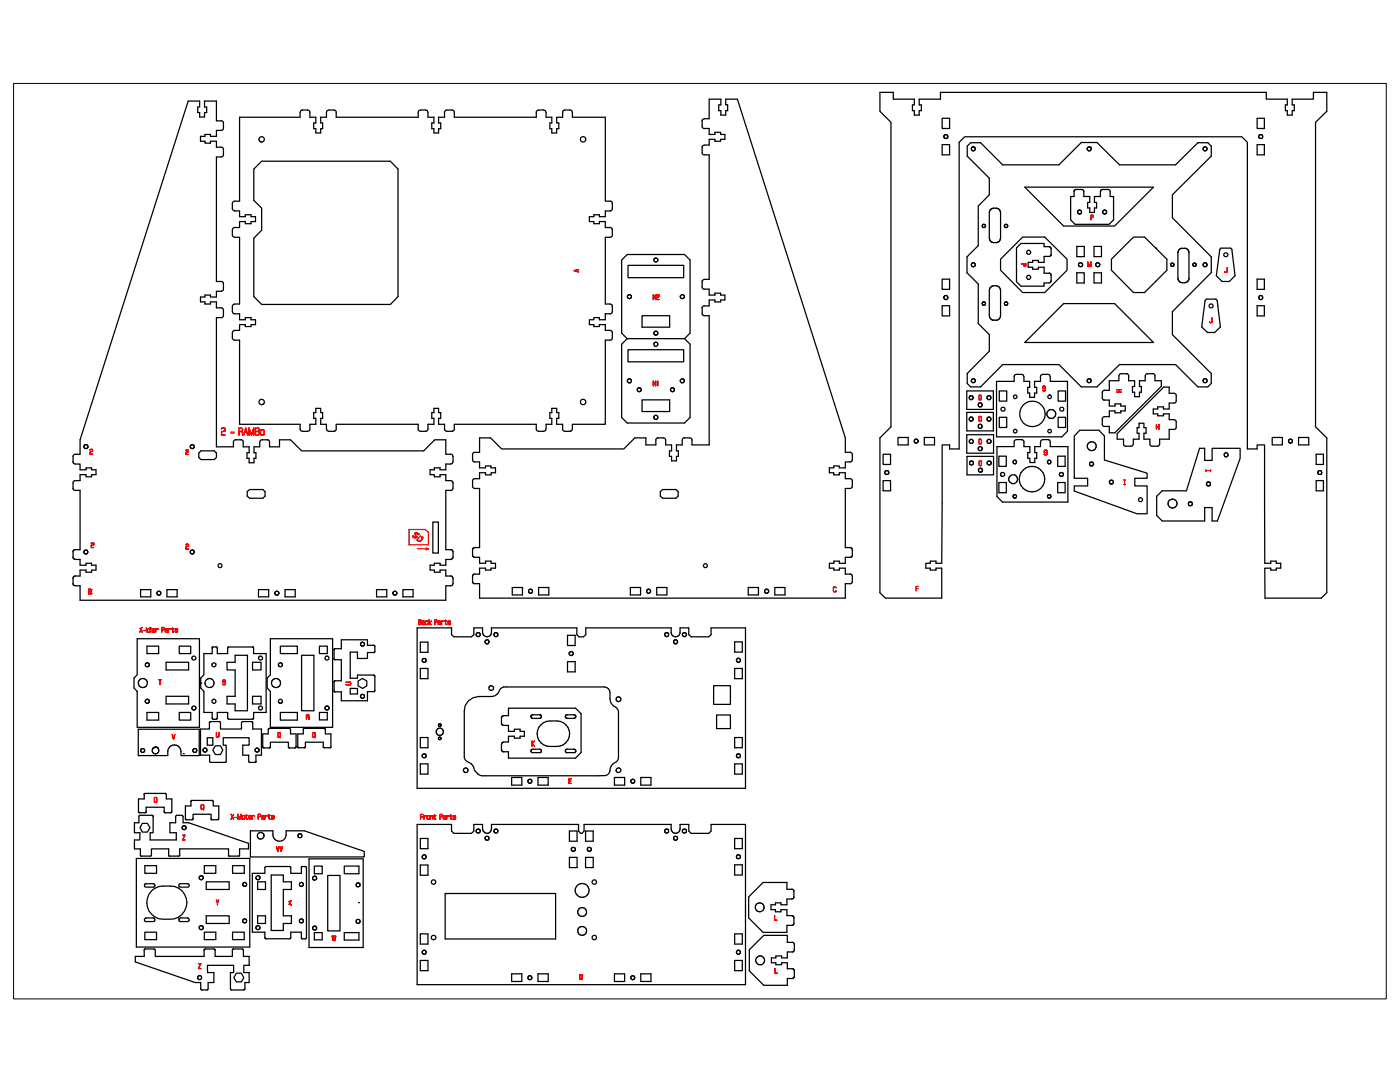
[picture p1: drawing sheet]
<svg xmlns="http://www.w3.org/2000/svg" width="279mm" height="216mm" viewBox="0 0 279 216" stroke-linecap="round" stroke-linejoin="round" font-family="sans-serif">
<!-- layer: 0 -->
<g fill="none" stroke="#000" stroke-width=".25">
<path d="M141.4 19.8h2.3v1.1h-.4v1.1h.4v.9h1v-.9h.3v-1.1h-.3v-1.1h2.3l21.5 67.4v2.9h1.1l.3 .3-.1 1.4-.2 .2h-1.1v1.2h-1.2v-.4h-1.1v.4h-.9v1h.9v.4h1.1v-.4h1.2v1.2h1.1l.3 .3-.1 1.4-.3 .2h-1v11.8h1l.3 .2 .1 1.4-.3 .3h-1.1v1.2h-1.2v-.4h-1.1v.4h-.9v1h.9v.4h1.1v-.4h1.2v1.2h1.1l.3 .3-.1 1.4-.2 .2h-1.1v2.9h-72.9v-2.9h-1.1l-.3-.2v-1.5l.3-.2h1.1v-1.2h1.2v.4h1.1v-.4h.9v-1h-.9v-.4h-1.1v.4h-1.2v-1.2h-1.1l-.3-.3v-1.4l.4-.2h1v-11.8h-1l-.4-.2v-1.4l.3-.3h1.1v-1.2h1.2v.4h1.1v-.4h.9v-1h-.9v-.4h-1.1v.4h-1.2v-1.2h-1.1l-.3-.3v-1.4l.3-.2h1.1v-2.9h2.2l2.2 2.2h24.3l2.2-2.2h2.2v1.4h2v-1.1l.2-.2 1.4-.1 .4 .3v1.1h1.2v1.2h-.5v1.1h.5v.9h.9v-.9h.4v-1.1h-.4v-1.2h1.2v-.9l.2-.4h1.5l.2 .2v1.1h3.5v-25.7l-1.3-.1-.1-.2v-1.4l.3-.3h1.1v-1.1h1.1v.3h1.1v-.3h.9v-1h-.9v-.4h-1.1v.4h-1.1v-1.2h-1.1l-.3-.3v-1.4l.4-.2h1v-24.9h-1.1l-.3-.2v-1.4l.4-.3h1v-1.1h1.1v.3h1.1v-.3h.9v-1h-.9v-.4h-1.1v.4h-1.1v-1.2h-1.1l-.3-.2v-1.5l.4-.2h1zM175.4 18.4h2.7v1.4h4.1v1.1h-.3v1.1h.3v.9h1v-.9h.4v-1.1h-.4v-1.1h4.3v-1.4h64.9v1.4h4.2v1.1h-.4v1.1h.4v.9h1v-.9h.4v-1.1h-.4v-1.1h4.2v-1.4h2.7v3.8l-2.3 2.2v60.6l2.3 2.2v30.9l-1.1 1.1h-11.3v-6h1.2v.4h1.1v-.4h.9v-1h-.9v-.4h-1.1v.4h-1.2v-23.6h-1.5v.8h-2v-61.1l-1.1-1.1h-55.2l-1.1 1.1v61.1h-1.9v-.8h-1.5l-.1 23.6h-1.1v-.4h-1.2v.4h-.9v1h.9v.4h1.2v-.4h1.1v6h-11.2l-1.1-1.1v-30.9l2.2-2.2v-60.6l-2.2-2.2zM37.5 20.1h2.3v1.2h-.4v1.1h.4v.9h1v-.9h.4v-1.1h-.4v-1.2h2.3v4h1.1l.3 .3v1.4l-.3 .2h-1.1v1.2h-1.1v-.4h-1.1v.4h-.9v.9h.9v.4h1.1v-.4h1.1v1.2h1.1l.3 .4v1.2l-.1 .2-1.3 .2v24.8h1.1l.3 .2v1.4l-.4 .3h-1v1.2h-1.1v-.4h-1.1v.4h-.9v.9h.9v.5h1.1v-.5h1.1v1.2h1.1l.3 .4v1.4l-.3 .2h-1.1v25.7h3.4v-1l.2-.3h1.6l.2 .3v1h1.2v1.2h-.5v1.1h.5v.9h.9v-.9h.4v-1.1h-.4v-1.2h1.2v-1l.3-.4 1.4 .1 .2 .3v1h2v-1.4h2.2l2.2 2.2h24.4l2.2-2.2h2.2v2.9h1.1l.2 .1 .1 .3-.1 1.4-1.3 .1v1.2h-1.2v-.4h-1.1v.4h-.9v1h.9v.4h1.1v-.4h1.2v1.1h1.1l.3 .5-.1 1.4-.2 .1h-1.1v11.8h1.1l.2 .1 .1 1.4-.1 .3-.4 .1h-.9v1.2h-1.2v-.4h-1.1v.4h-.9v1h.9v.4h1.1v-.4h1.2v1.2h1.1l.2 .2 .1 1.2-.1 .4-1.3 .1v2.9h-72.9v-2.9h-1l-.4-.2v-1.5l.3-.2h1.1v-1.2h1.1v.4h1.1v-.4h.9v-1h-.9v-.4h-1.1v.4h-1.1v-1.2h-1l-.4-.3v-1.4l.3-.2h1.1v-11.8h-1.1l-.3-.2v-1.4l.3-.4h1.1v-1.1h1.1v.4h1.1v-.4h.9v-1h-.9v-.4h-1.1v.4h-1.1v-1.2h-1l-.4-.2v-1.4l.3-.3h1.1v-2.9zM47.8 23.4h12l.1-1.4 1.4-.1 .5 .4v1.1h1.1v1.1h-.4v1.1h.4v.9h1v-.9h.4v-1.1h-.4v-1.1h1.2v-1l.1-.4 .3-.1 1.4 .1 .1 .3v1.1h16.4v-1.1l.1-.3 1.3-.1 .4 .1 .1 .4v1h1.2v1.1h-.4v1.1h.4v.9h.9v-.9h.4v-1.1h-.4v-1.1h1.2v-1.1l.5-.4 1.3 .1 .2 .3v1.1h16.3v-1.1l.1-.3 1.4-.1 .3 .1 .1 .4v1h1.2v1.1h-.4v1.1h.4v.9h1v-.9h.4v-1.1h-.4v-1.1h1.1v-1.1l.5-.4 1.4 .1 .1 1.4h6.5v16.7h1.1l.3 .2v1.4l-.4 .3h-1v1.2h-1.1v-.4h-1.1v.4h-.9v.9h.9v.5h1.1v-.5h1.1v1.2h1.1l.3 .4v1.4l-.3 .2h-1.1v13.3h1l.4 .2v1.4l-.3 .3h-1.1v1.2h-1.1v-.4h-1.1v.4h-.9v1h.9v.4h1.1v-.4h1.1v1.1h1l.4 .4v1.3l-.3 .3h-1.1v16.7h-6.5l-.1 1.3-1.4 .1-.5-.3v-1.1h-1.1v-1.2h.4v-1.1h-.4v-.8h-1v.8h-.4v1.1h.4v1.2h-1.2v1l-.1 .3-.3 .1-1.4-.1-.1-.2v-1.1h-16.3v1.1l-.2 .2-1.3 .1-.5-.3v-1.1h-1.2v-1.2h.4v-1.1h-.4v-.8h-.9v.8h-.4v1.1h.4v1.2h-1.2v1.1l-.1 .2-.4 .1-1.3-.1-.1-.2v-1.1h-16.4v1.1l-.1 .2-1.4 .1-.3-.1-.1-.2v-1.1h-1.2v-1.2h.4v-1.1h-.4v-.8h-1v.8h-.4v1.1h.4v1.2h-1.1v1.1l-.5 .3-1.4-.1-.1-1.3h-12v-16.7h-1.1l-.3-.3-.1-1.2 .2-.4 .3-.1h1v-1.1h1.1v.4h1.1v-.4h.9v-1h-.9v-.4h-1.1v.4h-1.1v-1.2h-1.1l-.4-.4 .1-1.3 .4-.2h1v-13.3h-1.1l-.3-.2-.1-1.4 .4-.4h1.1v-1.2h1.1v.5h1.1v-.5h.9v-.9h-.9v-.4h-1.1v.4h-1.1v-1.2h-1l-.3-.1-.2-.3 .1-1.3 .3-.2h1.1zM50.6 33.7l1.6-1.6h25.6l1.5 1.6v25.4l-1.5 1.5h-25.6l-1.6-1.5v-11.7l1.6-1.5v-4.4l-1.6-1.6zM187.8 23.6h1.5v2h-1.5zM187.8 28.8h1.5v2h-1.5zM192.8 29.1l.7-.7h2l4.4 4.4h11.2l4.4-4.4h3.2l4.4 4.4h11.2l4.5-4.4h1.9l.7 .7v2l-7.7 7.7v4.6l7.7 7.8v3.1l-7.7 7.8v4.6l7.7 7.7v2l-.7 .7h-1.9l-4.5-4.5h-11.2l-4.4 4.5h-3.2l-4.4-4.5h-11.2l-4.4 4.5h-2l-.7-.7v-2l4.4-4.4v-3.3l-2.2-2.2v-7.9l-2.3-2.3v-3.1l2.3-2.3v-7.9l2.2-2.2v-3.3l-4.4-4.4zM193.9 29.3h.1M204.3 37.3h25.6l-7.7 7.7h-10.2zM214.1 38l.3-.3 1.4 .1 .2 .3v1h1.2v1.2h-.4v1.1h.4v.9h.9v-.9h.5v-1.1h-.5v-1.2h1.2v-.9l.2-.4h1.6l.2 .3v1h.7v4.7l-.9 .9h-6.8l-.9-.9v-4.7h.7zM217.3 29.3h.1"/>
<path d="M250.6 23.6h1.4v2h-1.4zM250.6 28.8h1.4v2h-1.4zM125.2 52.9h11.1v2.4h-11.1zM187.8 55.6h1.5v2h-1.5zM195.9 44.7a.34 .34 0 0 1 .5 .2 .34 .34 0 0 1-.3 .5 .34 .34 0 0 1-.4-.4zM197.3 57.4a1.41 1.41 0 0 1 1.6-.4l.4 .4 .1 .4v5.1l-.2 .6-.4 .3-1.1-.1-.5-.6v-5.3zM197.3 41.9a1.29 1.29 0 0 1 1.9-.1l.2 .6v5.2a.87 .87 0 0 1-.8 .7 1.17 1.17 0 0 1-1.3-.4l-.1-.5v-5zM199.4 51.6l4.4-4.4h4.4l4.5 4.4v2.2l-4.5 4.5h-4.4l-4.4-4.5zM202.6 49.4l.9-.9h4.6v.6l1.3 .2 .1 .2v1.3l-.3 .3h-1.1v1.2h-1.1v-.4h-1.2v.4h-.9v.9h.9v.4h1.2v-.4h1.1v1.2h1.1l.3 .3v1.3l-.1 .2-1.3 .2v.6h-4.6l-.9-.9zM208.2 47.2h.1M214.6 54.3h1.5v2.1h-1.5zM214.6 49.1h1.5v2h-1.5z"/>
<path d="M218.1 49.1h1.4v2h-1.4zM218.1 54.3h1.4v2.1h-1.4zM221.5 51.6l4.4-4.4h2.2l4.5 4.4v2.2l-4.5 4.5h-2.2l-4.4-4.5zM230.4 49.4h.1M230.4 56v.1M234.9 49.8l.5-.3h.9l.6 .5 .1 5.5a1.01 1.01 0 0 1-1.3 .8l-.5-.1-.4-.7v-5.3zM240.2 59.8l.3-.2h1.9l.2 .3 .6 5.2-1.1 1.1h-1.4l-1.2-1.1zM243.1 49.7l.3-.3h1.9l.2 .3 .7 5.2-1.2 1.2h-1.4l-1.2-1.2zM250.6 55.6h1.4v2h-1.4zM125 67.5l-1.1 1.1v14.6l1.1 1.1h11.4l1.1-1.1v-14.6l-1.1-1.1M125 67.5l-1.1-1.1v-14.6l1.1-1.1h11.4l1.1 1.1v14.6l-1.1 1.1M125 67.5h11.4"/>
<path d="M125.2 69.7h11.1v2.4h-11.1zM128 79.7h5.5v2.3h-5.5zM128 62.9h5.5v2.3h-5.5zM187.8 60.9h1.5v2h-1.5zM192.7 77.9h5.3v3.7h-5.3zM195.9 60.2a.34 .34 0 0 1 .4 0 .34 .34 0 0 1 0 .5 .34 .34 0 0 1-.4 0l-.2-.2zM198.6 76h3.5v-1.1l.2-.2 .3-.1 1.4 .1 .1 1.3h1.1v1.2h-.3v1.1h.3v.8h1v-.8h.4v-1.1h-.4v-1.2h1.2v-1.1l.2-.2 1.3-.1 .3 .1 .1 1.3h3.5v9.9l-1.1 1.1h-13.1zM199.2 77.9h1.5v2h-1.5zM204.3 68.2l7.7-7.7h10.2l7.7 7.7zM210.9 77.9h1.5v2h-1.5zM221.1 75.8h1.9v-.9l.2-.4h1.5l.3 .2v1.1h1.1v1.2h-.4v1.1h.4v.9h1v-.9h.4v-1.1h-.4v-1.2h1.2v-.9l.3-.4h1.4l.2 .2v1.1h1.3v1.1l-9.3 9.3h-1.1v-1.3h-1.1l-.3-.2v-1.4l.1-.2 1.3-.1v-1.1h1.1v.3h1.2v-.3h.9v-1h-.9v-.4h-1.2v.4h-1.1v-1.2h-1.1l-.2-.2v-1.5l.2-.2h1.1zM250.6 60.9h1.4v2h-1.4z"/>
<path d="M40 89.8h2.7l.4 .4v.9l-.4 .5h-2.7l-.4-.5v-.9zM49.3 97.9l.4-.4h2.7l.4 .4v.9l-.4 .5h-2.7l-.4-.5zM131.6 97.9l.5-.4h2.6l.5 .4v.9l-.5 .5h-2.6l-.5-.5zM176 90.5h1.5v2h-1.5zM176 95.7h1.5v2.1h-1.5zM179 87.2h2v1.4h-2zM184.2 87.2h2.1v1.4h-2.1zM192.7 82.2h5.3v3.6h-5.3zM192.7 86.6h5.3v3.7h-5.3zM192.7 90.9h5.3v3.7h-5.3zM198.7 89h3.4v-1.1l.2-.2 .3-.1 1.3 .1 .2 .2v1.1h1.2v1.2h-.4v1.1h.4v.8h.9v-.8h.4v-1.1h-.4v-1.2h1.2l.1-1.3 .4-.1 1.3 .1 .1 .2v1.1h3.6v11h-13.1l-1.1-1.1zM199.1 90.9h1.5v2h-1.5z"/>
<path d="M199.1 96.1h1.5v2.1h-1.5zM199.2 83.1h1.5v2.1h-1.5zM210.8 96.1h1.5v2.1h-1.5zM210.8 90.9h1.5v2h-1.5zM210.9 83.1h1.5v2.1h-1.5zM215.2 85.7h3.8l1.1 1.2v4.7l8.5 2.7v1h-2.4v1.5h2.4v5.5h-2l-12.5-4.5v-1h2.7v-1.5h-2.7v-8.4zM222.7 86.4l9.2-9.3h1.1v1.2h1l.4 .3v1.5l-.3 .2h-1.1v1.2h-1.1v-.4h-1.1v.4h-.9v1h.9v.3h1.1v-.3h1.1v1.1h1l.4 .2v1.5l-.3 .2h-1.1v2h-1.9v1l-.2 .3h-1.5l-.2-.3v-1h-1.2v-1.2h.4v-1.1h-.4v-.9h-1v.9h-.3v1.1h.3v1.2h-1.1v1l-.3 .4-1.4-.1-.3-.3v-1h-1.2zM239.1 89.3h1v2.4h1.5v-2.4h5.6v2l-4.5 12.5h-1.1v-2.7h-1.5v2.7h-8.5l-1.1-1.1v-3.8l1.1-1.1h4.9zM253.6 87.2h2v1.4h-2zM258.8 87.2h2.1v1.4h-2.1zM262.3 95.7h1.5v2.1h-1.5zM262.3 90.5h1.5v2h-1.5z"/>
<path d="M28 117.5h2.1v1.4h-2.1zM33.3 117.5h2v1.4h-2zM51.5 117.5h2.1v1.4h-2.1zM56.8 117.5h2v1.4h-2zM75.1 117.5h2v1.4h-2zM80.3 117.5h2v1.4h-2zM86.3 104h1.1v6.2h-1.1zM102.1 117h2v1.5h-2zM107.4 117h2v1.5h-2zM125.6 117h2.1v1.5h-2.1zM130.9 117h2v1.5h-2zM149.1 117h2.1v1.5h-2.1z"/>
<path d="M154.4 117h2.1v1.5h-2.1zM27.3 127.2h12.5v17.7h-12.5v-7.2l-.6-.6v-2l.6-.7zM29.3 128.7h2.3v1.5h-2.3zM33.1 131.9h4.5v1.6h-4.5zM33.1 138.7h4.5v1.5h-4.5zM35.7 128.7h2.3v1.5h-2.3zM40 136.1h.1M40.6 130.2h1.7l.1-1.3 .9 .1v1.2h2.1v-1.1l.1-.2h4.9l.1 .2v1.1h2.5v11.7h-2.5v1.2l-.1 .1-4.8 .1-.2-.2v-1.2h-2.1v1.1l-.2 .3-.8-.1v-1.3h-1.7v-4.2l-.6-.6v-2l.6-.7zM45.3 131.9h1.6v-1.4h2.4v11.1h-2.4v-1.4h-1.6v-1.5h1.6v-5.2h-1.6zM50.3 131.9h1.7v1.6h-1.7zM50.3 138.7h1.7v1.5h-1.7zM53.9 127.2h12.4v17.7h-12.4v-7.2l-.6-.6v-2l.6-.7z"/>
<path d="M55.9 128.7h3.4v1.5h-3.4zM60.1 130.5h2.5v11.1h-2.5zM63.7 128.7h1.5v1.5h-1.5zM68 127.5h5.2v1.1h1.3l.2 .1v1.2l-1.5 .1v1.2h-2v-1.3h-1.4v5.2h1.4v-.6h3.3l.2 .1v3.1l-1.5 .1v1.8h-5.2v-1.8l-1.4-.1v-2l.1-.1h1.3v-4.2h-1.3l-.1-.1v-2l1.4-.1zM69.8 137.1h1.4v1.1h-1.4zM71.4 135.7l.9-.5 .8 .5v.9l-.8 .5-.9-.5zM74.7 128.7v.1M74.7 137.6h.1M83.1 125.1h6.9v1.3l.5 .5h3.5l.4-.5v-1.3h1.8v.9a.89 .89 0 0 0 .9 .9 .89 .89 0 0 0 .9-.9v-.9h17v1.3l.4 .5h.9l.5-.5v-1.3h17a1.71 1.71 0 0 0 .2 1.5 .91 .91 0 0 0 1 .2 .91 .91 0 0 0 .6-.8v-.9h1.7v1.3l.5 .5h3.5l.4-.5v-1.3h6.9v31.9h-65.5zM83.8 127.9h1.5v2h-1.5zM83.8 133.2h1.5v2h-1.5zM93.3 139.6a5.9 5.9 0 0 1 4.7-.8 1.67 1.67 0 0 0 1.6-1.3l.2-.3 .6-.4h20.1a1.15 1.15 0 0 1 1.1 1.2 2.82 2.82 0 0 0 .8 2.7 1.27 1.27 0 0 1 .9 1.1v9.1a1.05 1.05 0 0 1-.7 1 1.8 1.8 0 0 0-1 1.7l-.5 .7-.4 .2h-24.6l-.8-.3-.8-1a1.76 1.76 0 0 0-1.3-1.4l-.3-.3-.4-.6v-9.3l.2-1z"/>
<path d="M113.1 126.6h1.5v2h-1.5zM113.1 131.8h1.5v2h-1.5zM142.2 136.6h3.4v3.7h-3.4zM146.4 127.9h1.6v2h-1.6zM146.4 133.2h1.6v2h-1.6zM27.6 145.3h12.1v5.2h-3.6a1.57 1.57 0 0 0-1.3-2.1 1.3 1.3 0 0 0-1.4 1.3v.8h-5.8zM28.8 158.1h.1M29.3 141.9h2.3v1.6h-2.3zM30.5 149h.1M30.8 148.9h.1M30.8 148.9l-.3 .1M31 148.8h.1"/>
<path d="M31 148.8l-.2 .1M31 148.8l.3 .1M31.2 148.9h.1M31.3 148.9h.1M31.3 148.9a.68 .68 0 0 1 .3 1 .68 .68 0 0 1-1 .2 .68 .68 0 0 1-.1-1.1M35.7 141.9h2.3v1.6h-2.3zM36.5 150.1h.1M40 145.2h1.7v-1.3l.2-.2 2 .1v1.4h4.2v-1.2l.2-.3h1.9l.2 .3v1.2h1.7v5.2h-1.1l-.1 1.5h-1.2l-.1-1.5h-1.2v-2h1.3v-1.4h-5.2v1.4h.6l-.1 3.4-3.1 .1-.1-.2v-1.3h-1.8zM41.3 147h1.1v1.4h-1.1zM42.9 148.6h1l.5 .8-.5 .9h-1l-.5-.9zM50.4 143.2l-.1 .1M53.5 145.2l.1-.1h4.1l.2 .2v.9h1.1v2.6l-.2 .2-1.3-.1"/>
<path d="M53.5 145.3v.9h-1.1v2.5l.1 .3h1.3l.1-1.1h3.6v1M53.5 145.2v.1M55.9 141.9h3.4v1.6h-3.4zM57.5 148.9h.1M58.8 149h.1M59.4 146.2h1.1v-.9l.1-.2h4.1l.2 .2v.9h1.1v2.6l-.1 .2h-1.3l-.2-.2v-.9h-3.5v.8l-.2 .3h-1.3zM60.5 145.2h.1M63.7 141.9h1.5v1.5h-1.5zM65.9 148.9h.1M83.8 146.9h1.5v2.1h-1.5zM83.8 152.2h1.5v2h-1.5zM87.4 147.2a.25 .25 0 0 1 .3-.4 .25 .25 0 0 1 .2 .4"/>
<path d="M87.4 147.2h.1M87.4 147.2l.2 .1 .3-.1M87.5 144.2h.3l.1 .3a.28 .28 0 0 1-.4 .2 .28 .28 0 0 1 0-.5zM87.9 144.3v.1M87.9 147.2h.1M101.3 141.1h13.4l1.1 1.1v7.7l-1.1 1.1h-13.4v-1.2h-1l-.3-.3-.1-1.2 .2-.4 1.2-.1v-1.1h1.2v.4h1.2v-.4h.8v-1h-.8v-.4h-1.2v.4h-1.2v-1.2h-1l-.2-.1-.2-1.4 .4-.4h1zM102 154.9h2v1.5h-2zM105.9 149.3h1.9a.36 .36 0 0 1-.1 .6h-1.6a.36 .36 0 0 1-.2-.6zM105.9 142.5l1.8-.1a.36 .36 0 0 1 .1 .6l-.2 .1h-1.4l-.4-.3zM107.2 154.9h2.1v1.5h-2.1zM107.8 144.4a4.1 4.1 0 0 1 5 0 2.51 2.51 0 0 1 .5 2.7 2.51 2.51 0 0 1-2.3 1.6 3.3 3.3 0 0 1-3.6-1.3 2.49 2.49 0 0 1 .4-3zM112.8 149.3h1.7l.3 .2-.3 .4h-1.6a.36 .36 0 0 1-.1-.6z"/>
<path d="M112.8 142.5l1.7-.1a.37 .37 0 0 1 .3 .4 .37 .37 0 0 1-.4 .3h-1.4l-.3-.3zM122.5 154.9h2v1.5h-2zM127.7 154.9h2.1v1.5h-2.1zM142.8 142.4h2.8v2.7h-2.8zM146.4 146.9h1.6v2.1h-1.6zM146.4 152.2h1.6v2h-1.6zM27.2 171h22.6v17.7h-22.6zM27.7 161.9l-.1-2.7h1.1v-1.1h4.3l.1 .1v1h1.1v2.5l-.1 .2h-1.3M27.7 162.5l.2-.1h2.4l.2 .1v3.4h-.6v1.4h5.2v-1.4h-1.2v-2h1.1v-1.3l.2-.2h1l.3 .3v1.2h1.1l11.9 4.1v1.1h-1.7v1.3l-.2 .1h-2v-1.4h-9.8v1.3l-.1 .1h-2l-.1-1.4h-3.4v1.3l-.1 .1h-2l-.1-1.4h-1.2v-1.8h1.1v-1.4h-1.1v-2h.9zM27.7 161.9h.1M27.7 161.9h1.4M28.4 164h1l.5 .9-.5 .9h-1l-.5-.9z"/>
<path d="M28.9 176.1h1.7a.34 .34 0 0 1 .3 .3 .34 .34 0 0 1-.4 .3h-1.4a.35 .35 0 0 1-.3-.2 .35 .35 0 0 1 .1-.4zM28.9 172.5h2.3v1.5h-2.3zM29.1 161.8v-1h3.6l.1 1M29.1 161.8v.1M30.2 177.4a4.1 4.1 0 0 1 3.8-.9 3.3 3.3 0 0 1 3.3 3.3 3.3 3.3 0 0 1-3.3 3.3 4 4 0 0 1-3.8-1 3.3 3.3 0 0 1 0-4.7zM32.8 161.8v.1M35.7 176.1h1.8a.34 .34 0 0 1 .2 .3 .34 .34 0 0 1-.3 .3h-1.4a.35 .35 0 0 1-.3-.2 .35 .35 0 0 1 0-.4zM37 160.6h1.1v-1l.1-.1h4.2l.1 .2v.9h1.1v2.5l-.2 .2h-1.3v-1.1h-3.6l-.1 1.1h-1.3l-.1-.2zM40.7 172.5h2.3v1.5h-2.3zM41.1 175.7h4.6v1.5h-4.6zM46.4 172.5h2.3v1.5h-2.3zM49.9 165.5h4.5a1.51 1.51 0 0 0 1.3 2.1 1.3 1.3 0 0 0 1.3-1.3v-.8h3.7l11.9 4.1v1.1h-22.7z"/>
<path d="M50.3 174h2.5v-1.2l.2-.2h4.8l.2 .2v1.2h2.1v-1.3l.1-.1h.7l.1 .1v14.3h-.9v-1.3h-2.1v1.1l-.2 .2h-4.8l-.2-.2v-1.1h-2.5zM51.4 175.7h1.5v1.5h-1.5zM54.1 174.3h2.4v1.4h1.6v1.5h-1.6v5.2h1.6v1.6h-1.6v1.4h-2.4zM61.6 171.1h10.8v17.7h-10.8zM62.7 172.5h1.5v1.6h-1.5zM65.3 174.4h2.5v11h-2.5zM68.6 172.5h2.9v1.6h-2.9zM71.5 179.8h.1M83.1 164.2h6.9v1.4l.5 .4h3.5l.4-.4v-1.4h1.8v.9a.89 .89 0 0 0 .9 .9 .89 .89 0 0 0 .9-.9v-.9h17.3v1.4l.4 .4h.3l.4-.4v-1.4h17.4a1.66 1.66 0 0 0 .2 1.5 .88 .88 0 0 0 1 .2 .88 .88 0 0 0 .6-.8v-.9h1.7v1.4l.5 .4h3.5l.4-.4v-1.4h6.9v32h-65.5zM83.8 167h1.5v2.1h-1.5zM83.8 172.3h1.5v2.1h-1.5zM88.7 178h22v9.1h-22z"/>
<path d="M113.5 170.8h1.5v2h-1.5zM113.5 165.6h1.5v2h-1.5zM116.7 165.6h1.5v2h-1.5zM116.7 170.8h1.5v2h-1.5zM146.4 167h1.6v2.1h-1.6zM146.4 172.3h1.6v2h-1.6zM149.2 178.7l2.9-2.9h4.7v1.4h1.1l.3 .2v1.5l-.4 .2h-1v1.1h-1.1v-.3h-1.1v.3h-.9v1h.9v.4h1.1v-.4h1.1v1.2h1.1l.3 .2v1.5l-.3 .2h-1.1v1.4h-4.7l-2.9-2.8zM28.8 189.2l-.1 1.3h-1.7v1.1l11.9 4.1h1.1v1.3l.2 .2h1l.2-.1 .1-1.4h1.1v-2h-1.2v-1.4h5.2v1.4h-.7l.1 3.4 .2 .1h2.5l.1-.2v-1.3h.9v-2h-1.1v-1.4h1.1M28.8 189.1h2.1v1.4h9.8v-1.3l.2-.2 1.9 .1 .1 .1v1.3h3.4l.1-1.4 1.9-.1 .2 .2v1.3h1.2v1.8M28.8 189.1v.1M28.9 185.7h2.3v1.5h-2.3zM28.9 183l.2-.1h1.4a.36 .36 0 0 1 .4 .3 .36 .36 0 0 1-.4 .4h-1.4a.35 .35 0 0 1-.3-.2 .35 .35 0 0 1 .1-.4z"/>
<path d="M35.7 183l.3-.1h1.4a.36 .36 0 0 1 .3 .3 .36 .36 0 0 1-.3 .4h-1.4a.35 .35 0 0 1-.3-.2 .35 .35 0 0 1 0-.4zM40.7 185.7h2.3v1.5h-2.3zM41.1 182.4h4.6v1.6h-4.6zM46.4 185.7h2.3v1.5h-2.3zM47.1 193.9h1l.5 .9-.5 .8h-1l-.5-.8zM49.7 192.3h.1M51.4 182.4h1.5v1.6h-1.5zM62.7 185.8h1.5v1.4h-1.5zM68.6 185.8h2.9v1.5h-2.9zM83.8 186h1.5v2.1h-1.5zM83.8 191.3h1.5v2.1h-1.5zM102 194h2v1.5h-2z"/>
<path d="M107.2 194h2.1v1.5h-2.1zM122.5 194h2v1.5h-2zM127.7 194h2.1v1.5h-2.1zM146.4 186h1.6v2.1h-1.6zM146.4 191.3h1.6v2.1h-1.6zM149.4 189.2l2.8-2.9h4.7v1.4h1.1l.3 .3v1.4l-.3 .2h-1.1v1.2h-1.1v-.4h-1.2v.4h-.8v1h.8v.4h1.2v-.4h1.1v1.2h1.1l.3 .2v1.5l-.4 .2h-1v1.4h-4.7l-2.8-2.9z"/>
<circle cx="52.1" cy="27.8" r=".54"/>
<circle cx="116.2" cy="27.8" r=".55"/>
<circle cx="188.5" cy="27.2" r=".4"/>
<circle cx="194" cy="29.7" r=".4"/>
<circle cx="217.1" cy="29.6" r=".4"/>
<circle cx="240.2" cy="29.7" r=".4"/>
<circle cx="251.3" cy="27.2" r=".4"/>
<circle cx="125.4" cy="59.1" r=".41"/>
<circle cx="130.7" cy="51.8" r=".39"/>
<circle cx="136" cy="59.1" r=".4"/>
<circle cx="188.5" cy="59.3" r=".41"/>
<circle cx="194" cy="52.7" r=".41"/>
<circle cx="200.5" cy="45" r=".33"/>
<circle cx="205" cy="50.2" r=".39"/>
<circle cx="205" cy="55.3" r=".39"/>
<circle cx="215.2" cy="42.2" r=".39"/>
<circle cx="215.4" cy="52.7" r=".41"/>
<circle cx="218.8" cy="52.8" r=".41"/>
<circle cx="220.2" cy="42.2" r=".4"/>
<circle cx="233.7" cy="52.7" r=".35"/>
<circle cx="238.1" cy="52.7" r=".34"/>
<circle cx="240.2" cy="52.7" r=".4"/>
<circle cx="244.3" cy="50.7" r=".42"/>
<circle cx="251.3" cy="59.3" r=".41"/>
<circle cx="125.5" cy="75.9" r=".41"/>
<circle cx="127.4" cy="77.6" r=".4"/>
<circle cx="130.7" cy="66.4" r=".4"/>
<circle cx="130.7" cy="68.6" r=".4"/>
<circle cx="134" cy="77.6" r=".4"/>
<circle cx="136" cy="75.9" r=".4"/>
<circle cx="193.6" cy="79.2" r=".4"/>
<circle cx="194" cy="75.8" r=".4"/>
<circle cx="197.1" cy="79.2" r=".4"/>
<circle cx="200.5" cy="60.5" r=".35"/>
<circle cx="202.4" cy="79" r=".35"/>
<circle cx="209.2" cy="79" r=".35"/>
<circle cx="217.1" cy="75.8" r=".4"/>
<circle cx="240.2" cy="75.9" r=".4"/>
<circle cx="241.4" cy="60.9" r=".39"/>
<circle cx="17.1" cy="89" r=".41"/>
<circle cx="38.3" cy="89" r=".4"/>
<circle cx="52.2" cy="80.1" r=".54"/>
<circle cx="116.2" cy="80.1" r=".55"/>
<circle cx="130.7" cy="83.2" r=".4"/>
<circle cx="176.8" cy="94.1" r=".4"/>
<circle cx="182.6" cy="87.9" r=".39"/>
<circle cx="193.6" cy="83.5" r=".41"/>
<circle cx="193.6" cy="88" r=".4"/>
<circle cx="193.6" cy="92.2" r=".4"/>
<circle cx="195.4" cy="80.7" r=".4"/>
<circle cx="195.4" cy="84.9" r=".4"/>
<circle cx="195.4" cy="89.4" r=".41"/>
<circle cx="195.4" cy="93.7" r=".41"/>
<circle cx="197.1" cy="83.5" r=".39"/>
<circle cx="197.1" cy="87.9" r=".41"/>
<circle cx="197.2" cy="92.2" r=".4"/>
<circle cx="199.9" cy="94.5" r=".39"/>
<circle cx="199.9" cy="81.5" r=".41"/>
<circle cx="201.9" cy="95.5" r=".89"/>
<circle cx="202.3" cy="92.1" r=".35"/>
<circle cx="202.3" cy="98.9" r=".35"/>
<circle cx="202.4" cy="85.9" r=".36"/>
<circle cx="205.7" cy="95.4" r="2.54"/>
<circle cx="205.8" cy="82.5" r="2.54"/>
<circle cx="209.1" cy="92" r=".36"/>
<circle cx="209.1" cy="98.9" r=".36"/>
<circle cx="209.2" cy="85.9" r=".35"/>
<circle cx="209.5" cy="82.5" r=".89"/>
<circle cx="211.6" cy="94.5" r=".41"/>
<circle cx="211.6" cy="81.5" r=".41"/>
<circle cx="217.6" cy="92.4" r=".41"/>
<circle cx="217.6" cy="88.9" r=".88"/>
<circle cx="221.5" cy="96" r=".41"/>
<circle cx="227.3" cy="99.5" r=".41"/>
<circle cx="240.8" cy="96.4" r=".41"/>
<circle cx="244.4" cy="90.6" r=".39"/>
<circle cx="257.2" cy="87.9" r=".4"/>
<circle cx="263.1" cy="94.2" r=".4"/>
<circle cx="17.1" cy="110" r=".4"/>
<circle cx="31.7" cy="118.2" r=".41"/>
<circle cx="38.3" cy="110" r=".41"/>
<circle cx="43.8" cy="112.7" r=".39"/>
<circle cx="55.2" cy="118.2" r=".4"/>
<circle cx="78.7" cy="118.2" r=".39"/>
<circle cx="105.8" cy="117.8" r=".41"/>
<circle cx="129.3" cy="117.8" r=".41"/>
<circle cx="140.6" cy="112.7" r=".39"/>
<circle cx="152.8" cy="117.8" r=".41"/>
<circle cx="233.7" cy="100.3" r=".89"/>
<circle cx="237.3" cy="100.4" r=".41"/>
<circle cx="28.5" cy="136.1" r=".9"/>
<circle cx="29.4" cy="139.7" r=".41"/>
<circle cx="29.4" cy="132.4" r=".41"/>
<circle cx="38.7" cy="131.1" r=".39"/>
<circle cx="41.8" cy="136.1" r=".9"/>
<circle cx="42.6" cy="139.7" r=".39"/>
<circle cx="42.7" cy="132.4" r=".41"/>
<circle cx="51.9" cy="131.1" r=".4"/>
<circle cx="55" cy="136.1" r=".91"/>
<circle cx="55.9" cy="139.7" r=".41"/>
<circle cx="55.9" cy="132.4" r=".38"/>
<circle cx="65.2" cy="131.1" r=".41"/>
<circle cx="72.3" cy="138.7" r=".41"/>
<circle cx="72.3" cy="128.3" r=".41"/>
<circle cx="84.6" cy="131.6" r=".4"/>
<circle cx="95.3" cy="126.4" r=".41"/>
<circle cx="97.1" cy="127.8" r=".41"/>
<circle cx="97.9" cy="137.1" r=".47"/>
<circle cx="98.8" cy="126.4" r=".41"/>
<circle cx="113.9" cy="130.2" r=".41"/>
<circle cx="123.3" cy="139.3" r=".48"/>
<circle cx="132.9" cy="126.4" r=".41"/>
<circle cx="134.6" cy="127.8" r=".41"/>
<circle cx="136.4" cy="126.4" r=".41"/>
<circle cx="147.2" cy="131.5" r=".41"/>
<circle cx="28.4" cy="149.5" r=".39"/>
<circle cx="38.6" cy="141" r=".39"/>
<circle cx="38.8" cy="149.5" r=".41"/>
<circle cx="40.9" cy="149.4" r=".4"/>
<circle cx="51.3" cy="149.4" r=".41"/>
<circle cx="51.9" cy="141" r=".39"/>
<circle cx="65.2" cy="141" r=".41"/>
<circle cx="84.5" cy="150.6" r=".39"/>
<circle cx="87.7" cy="145.8" r=".72"/>
<circle cx="92.8" cy="153.4" r=".45"/>
<circle cx="105.6" cy="155.6" r=".4"/>
<circle cx="123.3" cy="153.4" r=".47"/>
<circle cx="126.1" cy="155.6" r=".4"/>
<circle cx="147.2" cy="150.6" r=".4"/>
<circle cx="36.7" cy="164.9" r=".4"/>
<circle cx="40.1" cy="174.8" r=".41"/>
<circle cx="48.8" cy="176.2" r=".4"/>
<circle cx="51.4" cy="174.9" r=".41"/>
<circle cx="52" cy="166.5" r=".67"/>
<circle cx="59.8" cy="166.5" r=".4"/>
<circle cx="60.1" cy="176.2" r=".39"/>
<circle cx="62.7" cy="174.9" r=".39"/>
<circle cx="71.4" cy="176.3" r=".4"/>
<circle cx="84.6" cy="170.7" r=".41"/>
<circle cx="86.4" cy="175.7" r=".45"/>
<circle cx="95.3" cy="165.5" r=".41"/>
<circle cx="97.1" cy="167" r=".4"/>
<circle cx="98.9" cy="165.6" r=".4"/>
<circle cx="114.3" cy="169.2" r=".41"/>
<circle cx="116" cy="177.4" r="1.38"/>
<circle cx="117.5" cy="169.2" r=".41"/>
<circle cx="118.5" cy="175.7" r=".45"/>
<circle cx="132.9" cy="165.6" r=".4"/>
<circle cx="134.7" cy="167" r=".4"/>
<circle cx="136.4" cy="165.5" r=".41"/>
<circle cx="147.2" cy="170.7" r=".4"/>
<circle cx="39.8" cy="194.7" r=".41"/>
<circle cx="40.1" cy="184.8" r=".41"/>
<circle cx="48.8" cy="183.4" r=".4"/>
<circle cx="51.4" cy="184.8" r=".42"/>
<circle cx="60.1" cy="183.4" r=".4"/>
<circle cx="62.7" cy="184.9" r=".41"/>
<circle cx="71.4" cy="183.6" r=".4"/>
<circle cx="84.5" cy="189.7" r=".41"/>
<circle cx="86.4" cy="186.8" r=".45"/>
<circle cx="105.6" cy="194.8" r=".4"/>
<circle cx="116" cy="181.7" r=".88"/>
<circle cx="116" cy="185.4" r=".88"/>
<circle cx="118.5" cy="186.8" r=".45"/>
<circle cx="126.1" cy="194.8" r=".4"/>
<circle cx="147.2" cy="189.7" r=".41"/>
<circle cx="151.4" cy="180.8" r=".88"/>
<circle cx="151.5" cy="191.3" r=".89"/>
</g>
<!-- layer: Engraver -->
<g fill="none" stroke="#f00" stroke-width=".25">
<path d="M114.4 53.9l.5-.1v.3zM114.4 53.9l1-.2-.5 .1v.3l.5 .1zM130.2 58.7l.5 1v-1v1l-.5-1v1zM130.9 58.8h.5v.3l-.5 .1v.5h.5h-.5v-.5l.5-.1-.1-.4zM203.6 52.6h.9v.3l-.4 .1-.1-.4zM204 52.6h.5v.3l-.4 .1zM216.8 52.2l.4 .9 .3-.9v.9v-.9l-.3 .9-.4-.9v.9zM217.4 42.9h.5v.4h-.5zM217.4 42.9h.5l-.1 .4h-.4v.5zM244.6 53.3v.9l-.4 .1-.1-.2 .1 .2 .4-.1zM130.2 75.9l.5 1v-1v1l-.5-1v1zM130.9 76.1l.2-.2v1v-1z"/>
<path d="M195.1 78.8h.5v.8l-.1 .1-.4-.1zM207.9 77h.5v.8l-.2 .1-.3-.2 .1 .2 .4-.1v-.8h-.5v.4h.2h-.2zM222.5 77.6h1h-.5v.5h.5h-1h.5v-.5zM241.6 63.3v.9h-.5v-.1l.2 .2 .3-.1zM18 89.5l-.1 .2 .1-.2 .5 .1v.3l-.6 .2v.4h.5h-.5v-.4l.6-.2v-.3zM37 89.7h.5v.3l-.5 .1v.4h.5h-.5v-.4l.5-.1v-.3zM44.2 85.4v.1a.42 .42 0 0 1 .7-.1v.4l-.7 .2v.7h.6h-.6v-.7l.7-.2-.1-.5zM46 86.1h.7M46 86.3h.7M47.6 85.2l.7 .2v.4l-.7 .2zM47.6 85.2l.7 .2v.4l-.3 .2 .3 .1v.6v-.6l-.2-.1h-.5v.7zM49 85.2l.2 .9h-.4z"/>
<path d="M49 85.2l.4 1.5-.2-.6h-.4l-.2 .6zM49.6 85.2l.5 1.5 .5-1.5v1.5v-1.5l-.5 1.5-.5-1.5v1.5zM50.9 86h.7v.6l-.7 .1zM50.9 85.2l.7 .2v.4l-.3 .2h.3v.6l-.2 .1h-.5zM50.9 85.2l.7 .2v.4l-.7 .2zM51.9 85.7h.7l.1 .8-.1-.8a.45 .45 0 0 0-.7 .1v.7a.43 .43 0 0 0 .8 0l-.1 .1a.45 .45 0 0 1-.7-.1zM195.1 83h.5l-.1 .9-.4-.1zM195.1 87.6l.4-.1 .1 .1-.1 .8h-.4zM195.2 91.8l.4 .1v.8h-.4zM208.2 89.8l.5-.1v.9l-.5-.1 .5 .1v-.9l-.5 .1v.4h.2h-.2zM223.9 95.6h.5M223.9 96.5h.5"/>
<path d="M224.2 95.6v.9M230.5 84.6v.4h.5v-.4v.9v-.5h-.5v.5zM240.4 93.8h.9M240.4 93.5v.5M241.3 93.5v.5M17.7 117.8l.4 .1 .1 .4h-.5zM17.7 117.4l.5 .1v.3h-.3l.3 .1-.1 .4h-.4zM17.7 117.4l.5 .1v.3h-.5zM17.7 117.8v.5h.5M17.9 117.8l.3 .1M18.2 118.3h.1M18.2 117.5v.3h-.5"/>
<path d="M18.2 118v.3M18.2 117.5h.1M18.2 117.5l-.5-.1v.4M18.2 117.9v.1M18.2 108.2v.1l.1-.2 .4 .1v.3l-.5 .2v.4h.5h-.5v-.4l.5-.2v-.3zM37.2 108.4l-.1 .2 .2-.2 .3 .1v.3l-.5 .2v.4h.5h-.5v-.4l.5-.2v-.3zM81.5 105.5h3.3l.6 .5v2.5h-3.9zM82.3 106.8h.1M82.3 106.7v.2M82.3 106.9h.1M82.3 106.9l.1 .1M82.4 107h.1"/>
<path d="M82.4 107l.4 .1M82.7 106.4h.1M82.7 106.3h.1M82.7 106.2h.1M82.7 106.4l.2 .4v.3M82.7 106.2v.2M82.8 106.2h.1M82.8 106.2h.3l.2 .3M82.8 106.2h-.1M82.8 107.1h.1M82.9 106.1l-.1 .1M82.9 106.1h.1"/>
<path d="M82.9 106.9h.1M82.9 107h.1M83.1 106.1v.1M83.2 109.3h2.2M83.3 106.3h.1M83.3 106.4h.1M83.3 106.5h.1M83.4 106.5h.1M83.4 106.5h-.1M83.4 107.8h.1M83.6 107.9h.1M83.7 107.8v.1"/>
<path d="M83.8 106.8a.57 .57 0 0 1 .2 .8 .57 .57 0 0 1-.9 0zM84.1 107h.1M84.2 107.2h.1M85 109.2l.4 .1M85.4 109.3l-.4 .2M166.1 117h.5h-.5v.8l.4 .1 .1-.2-.1 .2-.4-.1zM182.6 117.3h.4M183 116.8h-.4v1M27.9 125l.2 .5 .2-.5-.2 .5 .2 .4-.2-.4-.2 .4 .2-.4zM28.5 125.6h.5M29.2 125v.9M29.4 125.3h.5l-.1 .6-.4-.1z"/>
<path d="M29.4 125.3h.5v-.3l-.1 .9-.4-.1zM29.9 125.8v.1M30.1 125v.9M30.4 125.3h.5v.3h-.5zM30.4 125.3h.5v.3h-.5v.3h.5v-.1l-.1 .1h-.4zM31 125.3h.5h-.5v.6zM31.7 135.4h.4h-.2v1v-1zM32.3 125h.4v.4l-.4 .1zM32.3 125h.4v.4l-.4 .1v.4zM32.9 125.6h.5v.3h-.4zM32.9 125.3v.1l.2-.1h.3v.6h-.5l.1-.4 .4 .1v-.3zM33.6 125.3h.5h-.5v.6z"/>
<path d="M34.2 125.3h.2v-.2v.2h.2h-.2v.6h.2h-.2v-.6zM34.9 125.3h.4l.1 .1v-.1a.27 .27 0 0 0-.3-.1 .27 .27 0 0 0-.2 .3l.5 .2a.27 .27 0 0 1-.2 .2 .27 .27 0 0 1-.3 0v-.1v.1a.27 .27 0 0 0 .3 0 .27 .27 0 0 0 .2-.2 .38 .38 0 0 1-.5-.4zM44.4 135.5h.5h-.5v.3l.5 .2v.3h-.5h.5v-.3l-.5-.2zM69 135.9h.8v.5h-.8h.8l.1-.2-.1-.3zM83.5 123.9l.4 .1v.4h-.4zM83.5 123.5l.4 .1v.3h-.2l.2 .1v.4h-.4zM83.5 123.5l.4 .1v.3h-.4zM84.1 124.1h.5v.2l-.4 .1zM84.2 123.8l-.1 .1 .2-.2 .3 .1v.6v-.1l-.2 .1h-.3l.1-.4 .4 .1v-.3zM84.8 123.8h.5h-.5v.5a.25 .25 0 0 0 .3 .1 .25 .25 0 0 0 .2-.2l-.1 .2h-.4zM85.5 123.5v.6l.5-.4-.5 .4 .5 .3-.5-.3v.3zM86.7 123.5h.4l.1 .4h-.5z"/>
<path d="M86.7 123.5l.5 .1-.1 .3h-.4v.5zM87.3 124.1h.5v.3h-.5zM87.3 123.8v.1l.2-.2 .3 .1v.6v-.1l-.2 .1h-.3v-.3h.5v-.3zM88 123.7l.5 .1h-.5v.6zM88.6 123.7h.2v-.1v.1h.3h-.3v.7h.3h-.3v-.7zM89.3 123.8h.5a.25 .25 0 0 0-.3-.1 .25 .25 0 0 0-.2 .3l.5 .2a.23 .23 0 0 1-.2 .2 .23 .23 0 0 1-.3-.2v.2a.27 .27 0 0 0 .3 0 .27 .27 0 0 0 .2-.3l-.5-.1zM30.8 158.9h.4v.9h-.1h-.3zM31 159.7l.2 .3M34.3 146.3l.3 1 .2-1-.2 1zM43.1 145.9v.9h.4h.1v-.9v.9h-.1h-.4zM55.5 146h.4v.8h-.5zM55.7 146.8l.2 .2"/>
<path d="M61.1 142.4h.4l.1 .3-.5 .2zM61.1 142.4l.5 .1v.2l-.3 .2h.3v.4v-.4h-.1h-.4v.4zM62.3 146h.5l-.1 .9-.4-.1zM62.6 146.8l.2 .2M106 147.6v.6l.5-.6-.5 .6 .5 .4-.5-.4v.4zM106 147.6v.6l.5 .4M106.5 147.6l-.5 .6v.4M113.4 155.1h.5h-.5v.5h.4h-.4v.5h.5h-.5zM36.4 166.4h.5l-.5 .9h.5h-.5l.5-.9zM40.1 160.4l.5-.1v.9l-.5-.1zM40.4 161.1l.2 .3M43.1 179.3l.2 .5 .3-.5-.3 .5v.5z"/>
<path d="M46.1 162.2l.2 .5 .3-.5-.3 .5 .3 .5-.3-.5-.2 .5 .2-.5zM46.7 162.8h.5M47.4 162.2l.3 1 .3-1v1v-1l-.3 1-.3-1v1zM48.3 162.5h.3l.2 .1v.5l-.2-.6-.3 .1v.5l.3 .1 .2-.1-.2 .1-.3-.1zM48.9 162.5h.2v-.2v.2h.2h-.2v.6l.2 .1-.2-.1v-.6zM49.6 162.5h.5v.6v-.6h-.5v.6h.4h-.4zM50.2 162.5v.1l.2-.1 .4 .1-.2-.1-.4 .1v.6zM51.5 162.2h.4v.4l-.4 .1zM51.5 162.2l.4 .1v.4h-.4v.5zM52.2 162.8h.4v.3h-.4zM52.2 162.5v.1a.24 .24 0 0 1 .2-.2 .24 .24 0 0 1 .2 .2v.6v-.1l-.3 .1-.1-.4h.4v-.3zM52.8 162.5v.1l.2-.1 .3 .1-.2-.1-.3 .1v.6z"/>
<path d="M53.5 162.5h.1v-.2v.2h.2h-.2v.6l.2 .1-.2-.1v-.6zM54.1 162.5a.26 .26 0 0 1 .3-.1 .26 .26 0 0 1 .2 .2 .24 .24 0 0 0-.3-.2 .24 .24 0 0 0-.2 .4l.5 .1a.24 .24 0 0 1-.2 .3 .24 .24 0 0 1-.3-.2 .24 .24 0 0 0 .3 .2 .24 .24 0 0 0 .2-.3l-.5-.1zM55.1 168.6l.1 .5h.3l.1-.5-.2 1zM55.2 169.1h.3l-.1 .5zM55.8 168.6l.1 .5h.3l.1-.5-.3 1zM55.9 169.1h.3l-.2 .5zM57.5 179.4l.3 .5 .2-.5-.2 .5 .2 .4-.2-.4-.3 .4 .3-.4zM83.8 162.2h.5h-.5v.5h.4h-.4v.5zM84.5 162.5v.1l.3-.1h.2h-.5v.7zM85.1 162.6l.5-.1v.6v-.6l-.5 .1v.5l.4 .1 .1-.1h-.5zM85.8 162.5v.1l.3-.1h.2v.7v-.7h-.2l-.3 .1v.6zM86.6 162.3v.2h.3h-.3v.6l.3 .1-.3-.1v-.6h-.1h.1z"/>
<path d="M87.7 162.2h.4l.1 .4-.5 .1zM87.7 162.2l.5 .1v.3l-.5 .1v.5zM88.3 162.8h.5v.3h-.5zM88.3 162.5v.2l.1-.2h.4v.7l-.5-.1v-.3h.2l.3 .1v-.4zM89 162.5v.1l.3-.1h.2h-.5v.7zM89.8 162.3v.2h.3h-.3v.6l.3 .1-.3-.1v-.6h-.1h.1zM90.3 162.5h.3l.2 .1v-.1a.23 .23 0 0 0-.4 0 .23 .23 0 0 0 0 .3l.4 .1v.2h-.5h.5v-.2l-.4-.1zM39.5 192h.5l-.5 .9h.5h-.5l.5-.9zM66.2 186.5l.2 .9 .2-.9-.2 .9zM66.5 186.5l.2 .9 .2-.9-.2 .9zM115.6 194.2l.4 .1v.8h-.4zM116 194.3h.1"/>
<path d="M154.4 182.4v.9h.5h-.5zM154.5 192.9v1h.4h-.4z"/>
</g>
<!-- layer: 0 -->
<path d="M2.7 16.6h273.6v182.4h-273.6z" fill="none" stroke="#000" stroke-width=".2"/>
</svg>
